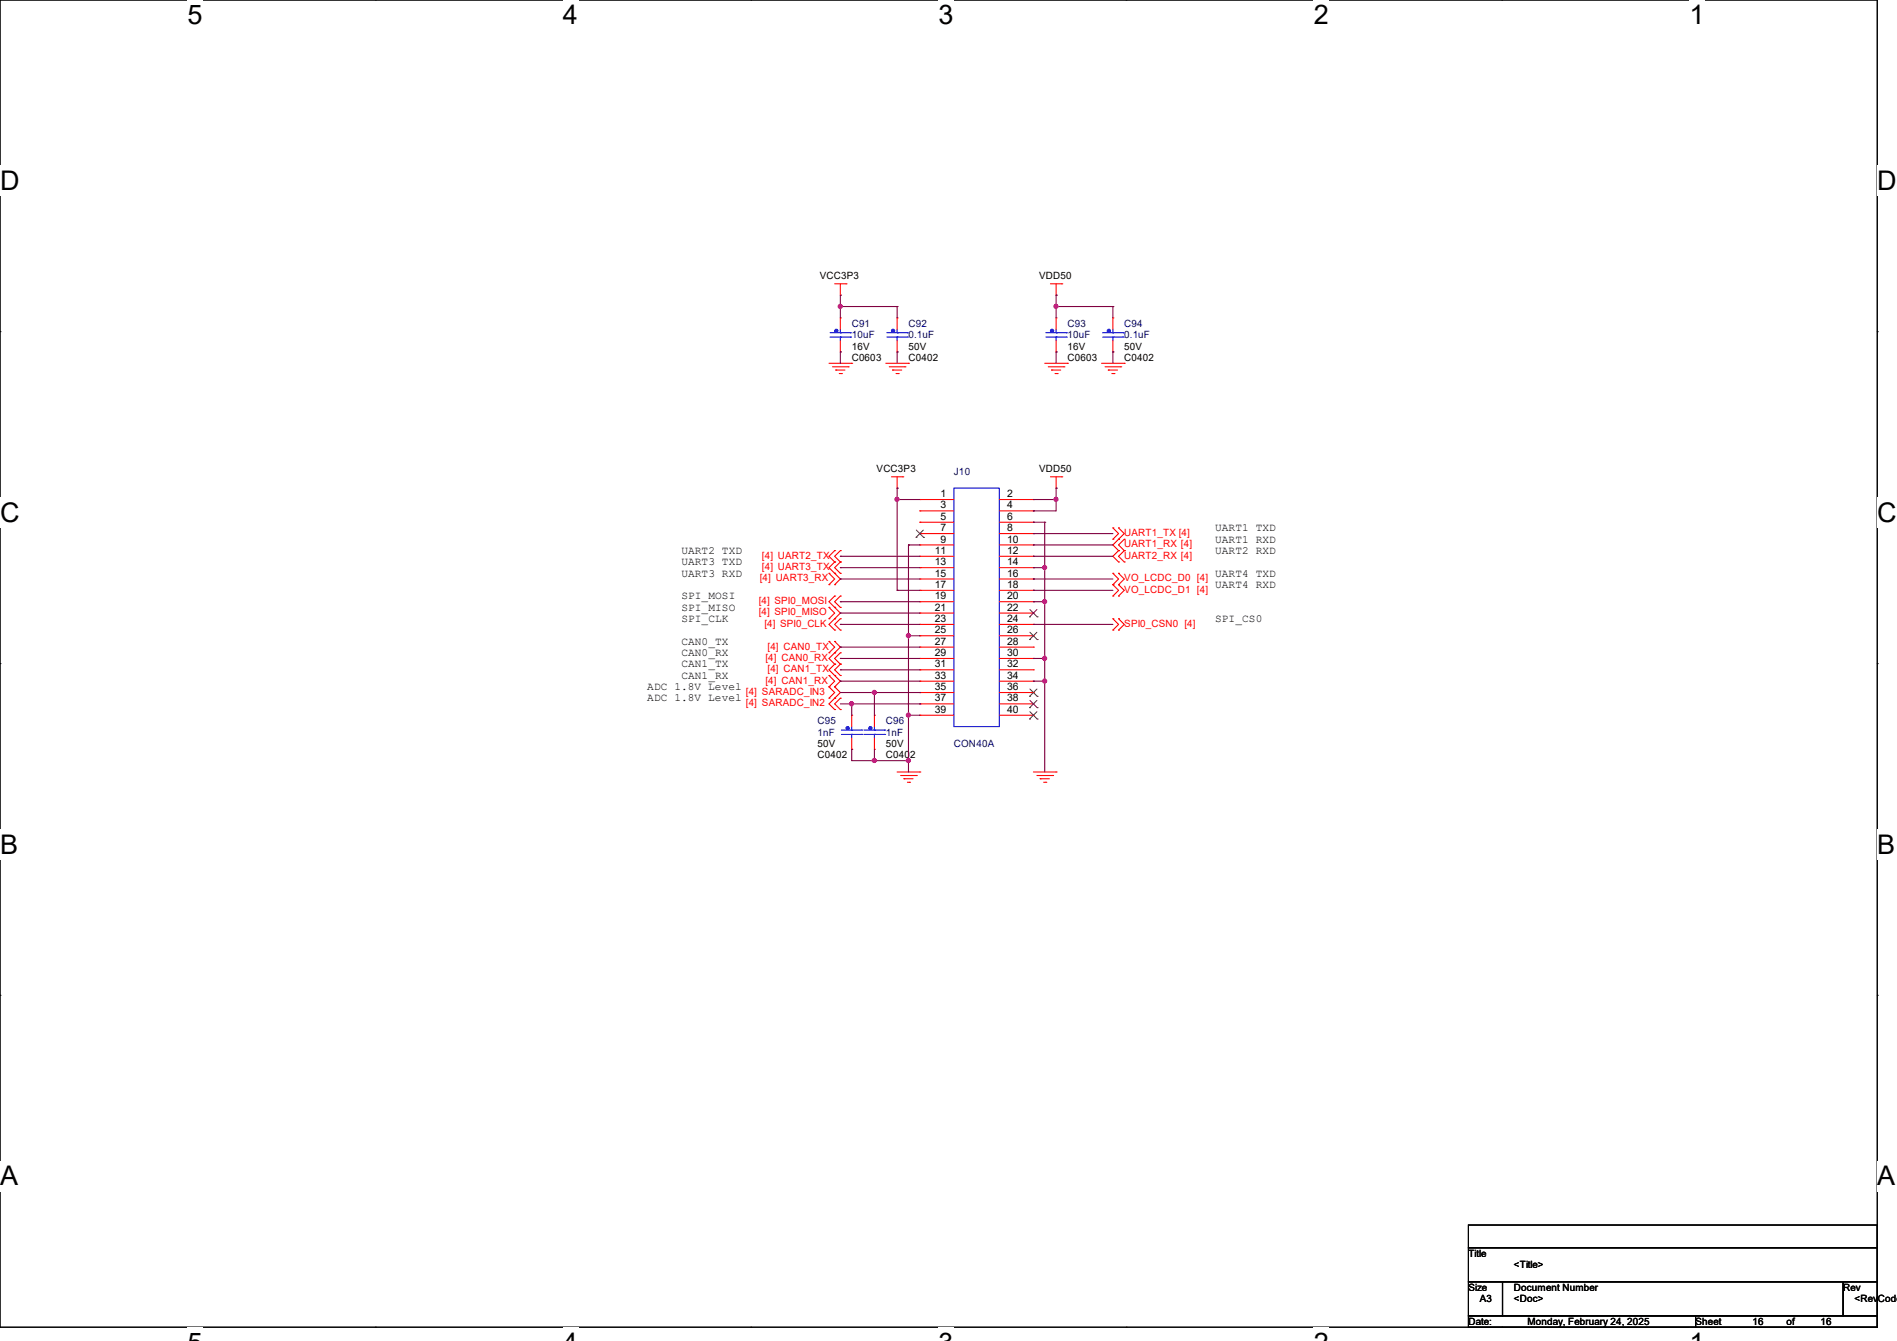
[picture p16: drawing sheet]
<svg xmlns="http://www.w3.org/2000/svg" width="297mm" height="210mm" viewBox="0 0 297 210" stroke-linecap="round" stroke-linejoin="round" font-family="sans-serif">
<defs><g id="words">
<g font-size="4.2">
<text x="29.4" y="3.8">5</text>
<text x="88.1" y="3.8">4</text>
<text x="146.9" y="3.8">3</text>
<text x="205.7" y="3.8">2</text>
<text x="264.5" y="3.8">1</text>
<text x="0" y="29.8">D</text>
<text x="293.9" y="29.8">D</text>
<text x="0" y="81.7">C</text>
<text x="293.9" y="81.7">C</text>
<text x="0" y="133.7">B</text>
<text x="293.9" y="133.7">B</text>
<text x="0" y="185.6">A</text>
<text x="293.9" y="185.6">A</text>
</g>
<g font-size="1.7">
<text x="190.2" y="83.2">UART1 TXD</text>
<text x="106.7" y="86.7">UART2 TXD</text>
<text x="106.7" y="88.5">UART3 TXD</text>
<text x="190.2" y="85">UART1 RXD</text>
<text x="190.2" y="86.7">UART2 RXD</text>
<text x="106.7" y="90.3">UART3 RXD</text>
<text x="106.7" y="93.9">SPI_MOSI</text>
<text x="106.7" y="95.6">SPI_MISO</text>
<text x="190.2" y="92.1">UART4 RXD</text>
<text x="190.2" y="90.3">UART4 TXD</text>
<text x="106.7" y="97.4">SPI_CLK</text>
<text x="106.7" y="101">CAN0_TX</text>
<text x="190.2" y="97.4">SPI_CS0</text>
<text x="106.7" y="102.7">CAN0_RX</text>
<text x="106.7" y="104.5">CAN1_TX</text>
<text x="106.7" y="106.3">CAN1_RX</text>
<text x="101.3" y="109.9">ADC 1.8V Level</text>
<text x="101.3" y="108.1">ADC 1.8V Level</text>
</g>
<g font-size="1.6">
<text x="128.4" y="43.8">VCC3P3</text>
<text x="162.7" y="43.8">VDD50</text>
<text x="133.3" y="56.6">C0603</text>
<text x="133.3" y="54.8">16V</text>
<text x="142.2" y="56.6">C0402</text>
<text x="142.2" y="54.8">50V</text>
<text x="167.1" y="56.6">C0603</text>
<text x="167.1" y="54.8">16V</text>
<text x="176" y="56.6">C0402</text>
<text x="176" y="54.8">50V</text>
<text x="137.2" y="74">VCC3P3</text>
<text x="147.2" y="77.9">1</text>
<text x="157.7" y="77.9">2</text>
<text x="162.7" y="74">VDD50</text>
<text x="147.2" y="79.6">3</text>
<text x="147.2" y="81.4">5</text>
<text x="147.2" y="83.2">7</text>
<text x="157.7" y="79.6">4</text>
<text x="157.7" y="81.4">6</text>
<text x="157.7" y="83.2">8</text>
<text x="146.3" y="86.7">11</text>
<text x="146.3" y="88.5">13</text>
<text x="147.2" y="85">9</text>
<text x="157.7" y="85">10</text>
<text x="157.7" y="86.7">12</text>
<text x="157.7" y="88.5">14</text>
<text x="146.3" y="90.3">15</text>
<text x="146.3" y="92.1">17</text>
<text x="146.3" y="93.9">19</text>
<text x="146.3" y="95.6">21</text>
<text x="157.7" y="90.3">16</text>
<text x="157.7" y="92.1">18</text>
<text x="157.7" y="93.9">20</text>
<text x="157.7" y="95.6">22</text>
<text x="146.3" y="97.4">23</text>
<text x="146.3" y="99.2">25</text>
<text x="146.3" y="101">27</text>
<text x="157.7" y="97.4">24</text>
<text x="157.7" y="99.2">26</text>
<text x="157.7" y="101">28</text>
<text x="146.3" y="102.7">29</text>
<text x="146.3" y="104.5">31</text>
<text x="146.3" y="106.3">33</text>
<text x="157.7" y="102.7">30</text>
<text x="157.7" y="104.5">32</text>
<text x="157.7" y="106.3">34</text>
<text x="146.3" y="108.1">35</text>
<text x="146.3" y="109.9">37</text>
<text x="146.3" y="111.6">39</text>
<text x="157.7" y="108.1">36</text>
<text x="157.7" y="109.9">38</text>
<text x="157.7" y="111.6">40</text>
<text x="128" y="118.8">C0402</text>
<text x="128" y="117">50V</text>
<text x="138.7" y="118.8">C0402</text>
<text x="138.7" y="117">50V</text>
<text x="229.9" y="196.8">Title</text>
<text x="229.9" y="202.2">Size</text>
<text x="231.7" y="204">A3</text>
<text x="237" y="202.2">Document Number</text>
<text x="237" y="204">&lt;Doc&gt;</text>
<text x="237" y="198.6">&lt;Title&gt;</text>
<text x="288.6" y="202.2">Rev</text>
<text x="290.4" y="204">&lt;RevCode&gt;</text>
<text x="229.9" y="207.5">Date:</text>
<text x="239.1" y="207.5">Monday, February 24, 2025</text>
<text x="265.5" y="207.5">Sheet</text>
<text x="274.4" y="207.5">16</text>
<text x="279.7" y="207.5">of</text>
<text x="285" y="207.5">16</text>
</g>
<g font-size="1.6" fill="#000080">
<text x="133.3" y="51.2">C91</text>
<text x="133.3" y="53">10uF</text>
<text x="142.2" y="51.2">C92</text>
<text x="142.2" y="53">0.1uF</text>
<text x="167.1" y="51.2">C93</text>
<text x="167.1" y="53">10uF</text>
<text x="176" y="51.2">C94</text>
<text x="176" y="53">0.1uF</text>
<text x="149.4" y="74.3">J10</text>
<text x="128" y="113.5">C95</text>
<text x="138.7" y="113.5">C96</text>
<text x="128" y="115.2">1nF</text>
<text x="138.7" y="115.2">1nF</text>
<text x="149.4" y="117">CON40A</text>
</g>
<g font-size="1.6" fill="#f00">
<text x="176" y="83.9">UART1_TX [4]</text>
<text x="119.3" y="87.5">[4] UART2_TX</text>
<text x="119.3" y="89.3">[4] UART3_TX</text>
<text x="176" y="87.5">UART2_RX [4]</text>
<text x="176" y="85.7">UART1_RX [4]</text>
<text x="118.8" y="94.6">[4] SPI0_MOSI</text>
<text x="119" y="91.1">[4] UART3_RX</text>
<text x="176" y="92.8">VO_LCDC_D1 [4]</text>
<text x="176" y="91.1">VO_LCDC_D0 [4]</text>
<text x="118.8" y="96.4">[4] SPI0_MISO</text>
<text x="119.7" y="98.2">[4] SPI0_CLK</text>
<text x="120.2" y="101.7">[4] CAN0_TX</text>
<text x="176" y="98.2">SPI0_CSN0 [4]</text>
<text x="119.8" y="103.5">[4] CAN0_RX</text>
<text x="119.8" y="107.1">[4] CAN1_RX</text>
<text x="120.2" y="105.3">[4] CAN1_TX</text>
<text x="116.8" y="110.6">[4] SARADC_IN2</text>
<text x="116.8" y="108.8">[4] SARADC_IN3</text>
</g>
</g></defs>
<path d="M0 0h293.9v207.9h-293.9z" fill="none" stroke="#000" stroke-width=".17"/>
<g fill="#fff">
<path d="M29.4 0h2.3v4.7h-2.3z"/>
<path d="M29.4 207.9h2.3v2.1h-2.3z"/>
</g>
<path d="M58.8 0h.1M58.8 207.9h.1" fill="none" stroke="#000" stroke-width=".17"/>
<g fill="#fff">
<path d="M88.1 0h2.4v4.7h-2.4z"/>
<path d="M88.1 207.9h2.4v2.1h-2.4z"/>
</g>
<path d="M117.6 0h.1M117.6 207.9h.1" fill="none" stroke="#000" stroke-width=".17"/>
<g fill="#fff">
<path d="M146.9 0h2.4v4.7h-2.4z"/>
<path d="M146.9 207.9h2.4v2.1h-2.4z"/>
</g>
<path d="M176.3 0h.1M176.3 207.9h.1" fill="none" stroke="#000" stroke-width=".17"/>
<g fill="#fff">
<path d="M205.7 0h2.4v4.7h-2.4z"/>
<path d="M205.7 207.9h2.4v2.1h-2.4z"/>
</g>
<path d="M235.1 0h.1M235.1 207.9h.1" fill="none" stroke="#000" stroke-width=".17"/>
<g fill="#fff">
<path d="M264.5 0h2.4v4.7h-2.4z"/>
<path d="M264.5 207.9h2.4v2.1h-2.4z"/>
<path d="M0 26h3v4.7h-3z"/>
<path d="M293.9 26h3.1v4.7h-3.1z"/>
<path d="M0 77.9h3v4.7h-3z"/>
<path d="M293.9 77.9h3.1v4.7h-3.1z"/>
</g>
<path d="M0 51.9h.1M293.9 51.9h.1" fill="none" stroke="#000" stroke-width=".17"/>
<g fill="#fff">
<path d="M0 129.9h2.8v4.7h-2.8z"/>
<path d="M293.9 129.9h2.9v4.7h-2.9z"/>
</g>
<path d="M0 103.9h.1M293.9 103.9h.1" fill="none" stroke="#000" stroke-width=".17"/>
<g fill="#fff">
<path d="M0 181.8h2.8v4.8h-2.8z"/>
<path d="M293.8 181.8h3v4.8h-3z"/>
</g>
<path d="M0 155.9h.1M293.9 155.9h.1M229.9 191.9h64v3.5h-64zM229.9 195.4h64v5.3h-64zM229.9 200.7h5.3v5.4h-5.3zM229.9 206.1h35.6v1.8h-35.6zM235.2 200.7h53.4v5.4h-53.4zM265.5 206.1h28.4v1.8h-28.4zM288.6 200.7h5.3v5.4h-5.3z" fill="none" stroke="#000" stroke-width=".17"/>
<g fill="none" stroke="#f00" stroke-width=".17">
<path d="M129.8 56.9h3.5M130.3 57.4h2.5M130.7 44.4h1.8M130.9 58h.1M130.9 58h1.4M131.4 58.5h.3M131.6 46.2h.1M131.6 49.8h.1M131.6 55.1h.1M131.6 44.4v1.8M131.6 49.8v1.8M131.6 53.3v1.8"/>
<path d="M131.7 58.5h.1M132.5 44.4h.1M132.8 57.4h.1M133.3 56.9h.1M138.7 56.9h3.5M139.2 57.4h2.5M139.7 58h.1M139.7 58h1.5M140.3 58.5h.3M140.5 49.8h.1M140.5 55.1h.1M140.5 49.8v1.8"/>
<path d="M140.5 53.3v1.8M140.6 58.5h.1M141.7 57.4h.1M142.2 56.9h.1M163.6 56.9h3.5M164.1 57.4h2.5M164.5 44.4h1.7M164.6 58h.1M164.6 58h1.5M165.2 58.5h.3M165.4 46.2h.1M165.4 49.8h.1"/>
<path d="M165.4 55.1h.1M165.4 44.4v1.8M165.4 49.8v1.8M165.4 53.3v1.8M165.5 58.5h.1M166.2 44.4h.1M166.6 57.4h.1M167.1 56.9h.1M172.5 56.9h3.5M173 57.4h2.5M173.5 58h.1M173.5 58h1.5"/>
<path d="M174.1 58.5h.3M174.2 49.8h.1M174.2 55.1h.1M174.2 49.8v1.8M174.2 53.3v1.8M174.4 58.5h.1M175.5 57.4h.1M176 56.9h.1M139.6 74.7h1.8M140.5 76.5h.1M140.5 74.7v1.8M141.4 74.7h.1"/>
<path d="M144 78.2h.1M144 78.2h5.4M156.5 78.2h5.3M161.8 78.2h.1M164.5 74.7h1.7M165.4 76.5h.1M165.4 74.7v1.8M166.2 74.7h.1M129.8 89.8h.1M129.8 91.6h.1M129.8 95.1h.1M129.8 96.9h.1"/>
<path d="M129.8 89.8l.9 .9-.9 .9M129.8 95.1l.9 .9-.9 .9M130.7 86.2h.1M130.7 88h.1M130.7 89.8h.1M130.7 91.6h.1M130.7 96.9h.1M130.7 98.7h.1M130.7 93.3h.1M130.7 95.1h.1M130.7 86.2l-.9 .9 .9 .9M130.7 88l-.9 .9 1.8 1.8-.9 .9"/>
<path d="M130.7 93.3l-.9 .9 1.8 1.8-1.8 1.8 .9 .9M131.6 86.2h.1M131.6 88h.1M131.6 89.8h.1M131.6 96.9h.1M131.6 98.7h.1M131.6 93.3h.1M131.6 95.1h.1M131.6 86.2l-.9 .9 .9 .9M131.6 88l-.9 .9 .9 .9M131.6 96.9l-.9 .9 .9 .9M131.6 93.3l-.9 .9 .9 .9"/>
<path d="M144 80h.1M144 81.8h.1M144 83.6h.1M144 85.3h.1M144 87.1h.1M144 88.9h.1M144 90.7h.1M144 92.5h.1M144 94.2h.1M144 96h.1M144 97.8h.1M144 99.6h.1"/>
<path d="M144 80h5.4M144 81.8h5.4M144 83.6h5.4M144 85.3h5.4M144 87.1h5.4M144 88.9h5.4M144 90.7h5.4M144 92.5h5.4M144 94.2h5.4M144 96h5.4M144 97.8h5.4M144 99.6h5.4"/>
<path d="M156.5 80h5.3M156.5 81.8h5.3M156.5 83.6h5.3M156.5 85.3h5.3M156.5 87.1h5.3M156.5 88.9h5.3M156.5 90.7h5.3M156.5 92.5h5.3M156.5 94.2h5.3M156.5 96h5.3M156.5 97.8h5.3M156.5 99.6h5.3"/>
<path d="M161.8 80h.1M161.8 81.8h.1M161.8 83.6h.1M161.8 85.3h.1M161.8 87.1h.1M161.8 88.9h.1M161.8 90.7h.1M161.8 92.5h.1M161.8 94.2h.1M161.8 96h.1M161.8 97.8h.1M161.8 99.6h.1"/>
<path d="M174.2 82.7h.1M174.2 84.5h.1M174.2 96.9h.1M174.2 98.7h.1M174.2 91.6h.1M174.2 93.3h.1M174.2 89.8h.1M174.2 82.7l.9 .9-.9 .9M174.2 96.9l.9 .9-.9 .9M174.2 91.6l.9 .9-.9 .8M174.2 89.8l.9 .9-.9 .9M175.1 88h.1"/>
<path d="M175.1 86.2h.1M175.1 84.5h.1M175.1 82.7h.1M175.1 96.9h.1M175.1 98.7h.1M175.1 91.6h.1M175.1 93.3h.1M175.1 89.8h.1M175.1 86.2l-.9 .9 .9 .9M175.1 82.7l.9 .9-1.8 1.7 .9 .9M175.1 96.9l.9 .9-.9 .9M175.1 91.6l.9 .9-.9 .8"/>
<path d="M175.1 89.8l.9 .9-.9 .9M176 86.2h.1M176 88h.1M176 84.5h.1M176 86.2l-.9 .9 .9 .9M176 84.5l-.9 .8 .9 .9M129.8 100.5h.1M129.8 102.2h.1M129.8 105.8h.1M129.8 107.6h.1M129.8 109.3h.1M129.8 100.5l.9 .8-.9 .9"/>
<path d="M129.8 105.8l.9 .9-.9 .9M129.8 107.6l.9 .9-.9 .8M130.7 102.2h.1M130.7 100.5h.1M130.7 104h.1M130.7 105.8h.1M130.7 107.6h.1M130.7 109.3h.1M130.7 111.1h.1M130.7 100.5l.9 .8-1.8 1.8 .9 .9M130.7 104l-.9 .9 1.8 1.8-.9 .9M130.7 107.6l.9 .9-1.8 1.7 .9 .9"/>
<path d="M131.6 102.2h.1M131.6 104h.1M131.6 105.8h.1M131.6 109.3h.1M131.6 111.1h.1M131.6 102.2l-.9 .9 .9 .9M131.6 104l-.9 .9 .9 .9M131.6 109.3l-.9 .9 .9 .9M133.3 112h.1M133.3 117.3h.1M133.3 112v1.8M133.3 115.6v1.7"/>
<path d="M136.9 112h.1M136.9 117.3h.1M136.9 112v1.8M136.9 115.6v1.7M144 101.3h.1M144 103.1h.1M144 104.9h.1M144 106.7h.1M144 108.5h.1M144 110.2h.1M144 112h.1M144 101.3h5.4"/>
<path d="M144 103.1h5.4M144 104.9h5.4M144 106.7h5.4M144 108.5h5.4M144 110.2h5.4M144 112h5.4M156.5 101.3h5.3M156.5 103.1h5.3M156.5 104.9h5.3M156.5 106.7h5.3M156.5 108.5h5.3M156.5 110.2h5.3"/>
<path d="M156.5 112h5.3M161.8 101.3h.1M161.8 103.1h.1M161.8 104.9h.1M161.8 106.7h.1M161.8 108.5h.1M161.8 110.2h.1M161.8 112h.1M140.5 120.9h3.5M141 121.5h2.5M141.5 122h.1M141.5 122h1.5"/>
<path d="M142.1 122.5h.3M142.4 122.5h.1M143.5 121.5h.1M144 120.9h.1M161.8 120.9h3.6M162.3 121.5h2.5M162.9 122h.1M162.9 122h1.4M163.4 122.5h.3M163.7 122.5h.1M164.8 121.5h.1M165.4 120.9h.1"/>
</g>
<g fill="none" stroke="#00f" stroke-width=".17">
<path d="M130 52.8h3.2M130 52.1h3.2M131.6 52.8h.1M131.6 52.1h.1M131.6 51.6v.5M131.6 52.8v.5M133.2 52.8h.1M133.2 52.1h.1M138.9 52.8h3.2M138.9 52.1h3.2M140.5 52.8h.1M140.5 52.1h.1"/>
<path d="M140.5 51.6v.5M140.5 52.8v.5M142.1 52.8h.1M142.1 52.1h.1M163.7 52.8h3.3M163.7 52.1h3.3M165.4 52.8h.1M165.4 52.1h.1M165.4 51.6v.5M165.4 52.8v.5M167 52.8h.1M167 52.1h.1"/>
<path d="M172.6 52.8h3.3M172.6 52.1h3.3M174.2 52.8h.1M174.2 52.1h.1M174.2 51.6v.5M174.2 52.8v.5M175.9 52.8h.1M175.9 52.1h.1M149.4 76.5h7.1v37.3h-7.1zM131.7 115h3.3M131.7 114.3h3.3M133.3 115h.1"/>
<path d="M133.3 114.3h.1M133.3 113.8v.5M133.3 115v.6M135 115h.1M135 114.3h.1M135.3 115h3.2M135.3 114.3h3.2M136.9 115h.1M136.9 114.3h.1M136.9 113.8v.5M136.9 115v.6M138.5 115h.1"/>
<path d="M138.5 114.3h.1"/>
</g>
<g fill="#00f" stroke="#00f" stroke-width=".17">
<circle cx="173.6" cy="51.8" r=".25"/>
<circle cx="164.7" cy="51.8" r=".25"/>
<circle cx="132.7" cy="114" r=".25"/>
<circle cx="130.9" cy="51.8" r=".25"/>
<circle cx="136.3" cy="114" r=".25"/>
<circle cx="139.8" cy="51.8" r=".25"/>
</g>
<g fill="none" stroke="#804000" stroke-width=".16">
<path d="M143.4 84.2h.1M143.5 83l1.1 1.2M144.6 83l-1.2 1.2M144.6 84.2h.1M161.2 96.6h.1M161.2 95.5l1.2 1.1M161.2 99l1.2 1.2M162.3 95.5l-1.1 1.1M162.3 99l-1.1 1.2M162.4 96.6h.1M161.2 100.2h.1M161.2 109.1h.1"/>
<path d="M161.2 110.8h.1M161.2 112.6h.1M161.2 107.9l1.2 1.2M161.2 109.7l1.2 1.1M161.2 111.5l1.2 1.1M162.3 107.9l-1.1 1.2M162.3 109.7l-1.1 1.1M162.3 111.5l-1.1 1.1M162.4 100.2h.1M162.4 109.1h.1M162.4 110.8h.1M162.4 112.6h.1"/>
</g>
<g fill="none" stroke="#800040" stroke-width=".17">
<path d="M131.6 55.1h.1M131.6 48h.1M131.6 46.2h.1M131.6 48h8.9M131.6 46.2v3.6M131.6 55.1v1.8M140.5 48h.1M140.5 55.1h.1M140.5 48v1.8M140.5 55.1v1.8M165.4 55.1h.1M165.4 48h.1"/>
<path d="M165.4 46.2h.1M165.4 46.2v3.6M165.4 55.1v1.8M165.4 48h8.8M174.2 55.1h.1M174.2 48h.1M174.2 48v1.8M174.2 55.1v1.8M140.5 78.2h.1M140.5 76.5h.1M140.5 76.5v16M140.5 78.2h3.5"/>
<path d="M161.8 78.2h.1M161.8 78.2h3.6M165.4 76.5h.1M165.4 78.2h.1M165.4 76.5v3.5h-3.6M131.6 87.1h.1M131.6 88.9h.1M131.6 90.7h.1M131.6 94.2h.1M131.6 96h.1M131.6 97.8h.1M131.6 88.9h12.4"/>
<path d="M131.6 94.2h12.4M131.6 87.1h12.4M131.6 90.7h12.4M131.6 96h12.4M131.6 97.8h12.4M140.5 92.5h.1M140.5 92.5h3.5M142.2 85.3h.1M142.2 99.6h.1M142.2 85.3h1.8M142.2 85.3v35.6M142.2 99.6h1.8"/>
<path d="M161.8 88.9h.1M161.8 94.2h.1M161.8 80h.1M161.8 81.8h.1M161.8 83.6h.1M161.8 85.3h.1M161.8 87.1h.1M161.8 97.8h.1M161.8 90.7h.1M161.8 92.5h.1M161.8 92.5h12.4M161.8 85.3h12.4"/>
<path d="M161.8 88.9h1.8M161.8 94.2h1.8M161.8 81.8h1.8M161.8 83.6h12.4M161.8 87.1h12.4M161.8 90.7h12.4M161.8 97.8h12.4M163.6 88.9h.1M163.6 94.2h.1M163.6 81.8h.1M163.6 81.8v39.1M131.6 101.3h.1"/>
<path d="M131.6 103.1h.1M131.6 104.9h.1M131.6 106.7h.1M131.6 103.1h12.4M131.6 106.7h12.4M131.6 101.3h12.4M131.6 104.9h12.4M131.6 110.2h12.4M131.6 108.5h12.4M133.3 110.2h.1M133.3 117.3h.1M133.3 117.3v1.8h8.9"/>
<path d="M133.3 110.2v1.8M136.9 119.1h.1M136.9 108.5h.1M136.9 108.5v3.5M136.9 117.3v1.8M142.2 112h.1M142.2 119.1h.1M142.2 112h1.8M144 110.2h.1M144 108.5h.1M161.8 103.1h.1M161.8 106.7h.1"/>
<path d="M161.8 103.1h1.8M161.8 106.7h1.8M163.6 103.1h.1M163.6 106.7h.1"/>
</g>
<g fill="#f0f" stroke="#f0f" stroke-width=".17">
<circle cx="131.6" cy="48" r=".32"/>
<circle cx="142.2" cy="112" r=".32"/>
<circle cx="142.2" cy="99.5" r=".32"/>
<circle cx="142.2" cy="119.1" r=".32"/>
<circle cx="163.6" cy="94.2" r=".32"/>
<circle cx="163.6" cy="88.9" r=".32"/>
<circle cx="163.6" cy="106.7" r=".32"/>
<circle cx="163.6" cy="103.1" r=".32"/>
<circle cx="165.3" cy="78.2" r=".32"/>
<circle cx="140.4" cy="78.2" r=".32"/>
<circle cx="165.3" cy="48" r=".32"/>
<circle cx="133.3" cy="110.2" r=".32"/>
<circle cx="136.9" cy="108.4" r=".32"/>
<circle cx="136.9" cy="119.1" r=".32"/>
</g>
<use href="#words"/>
</svg>
